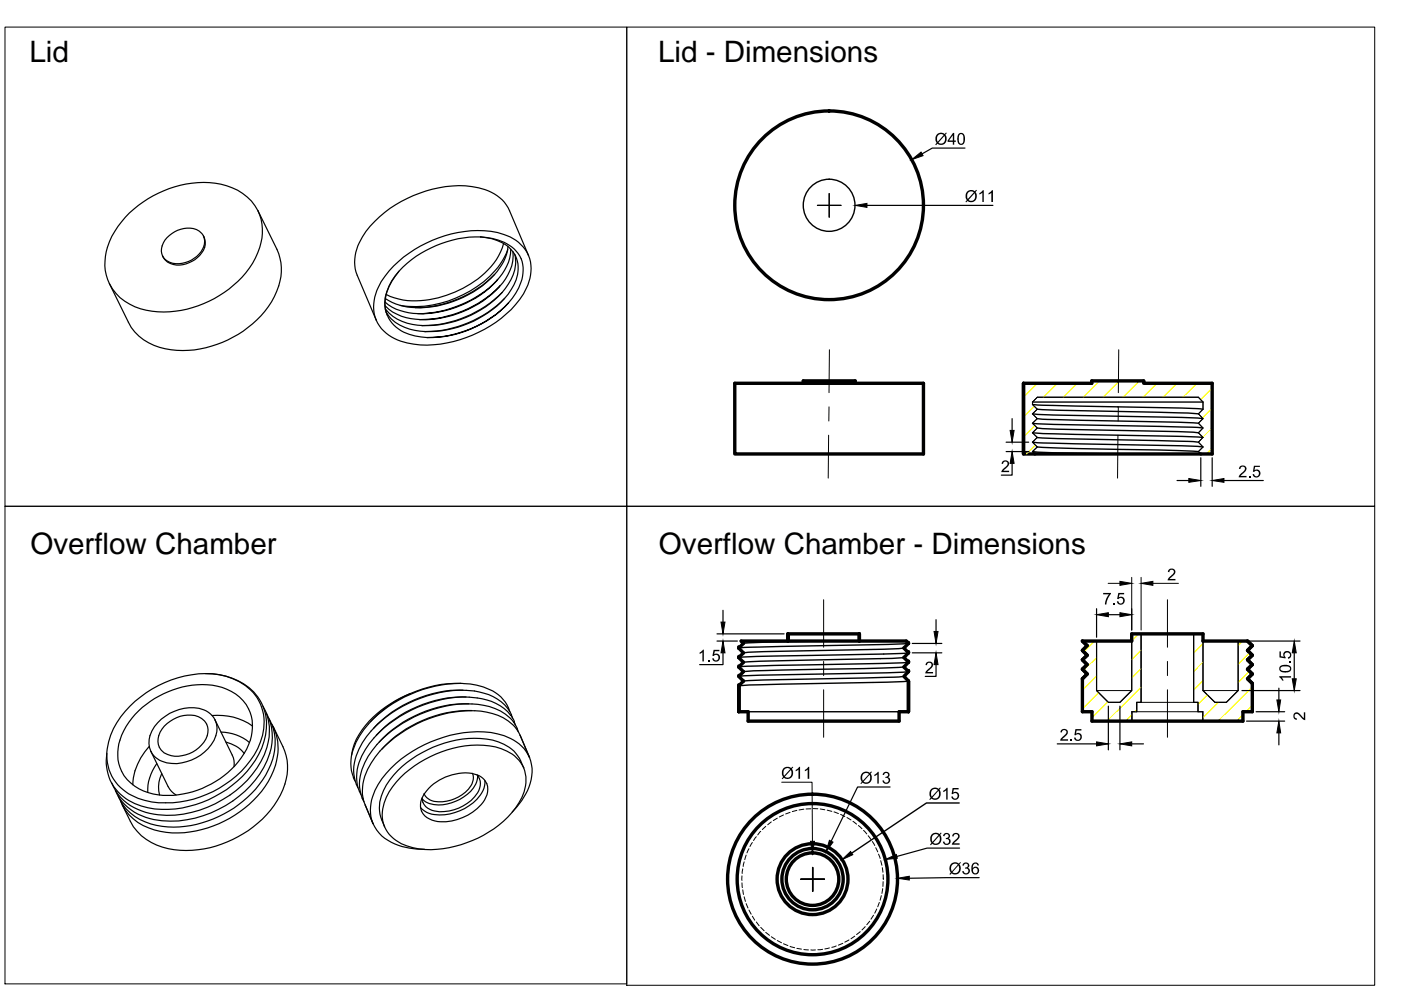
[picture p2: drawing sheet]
<svg xmlns="http://www.w3.org/2000/svg" width="297mm" height="210mm" viewBox="0 0 297 210" stroke-linecap="round" stroke-linejoin="round" font-family="sans-serif">
<defs><g id="words">
<g font-size="6.3">
<text x="6.3" y="13.1">Lid</text>
<text x="139.5" y="13.1">Lid - Dimensions</text>
<text x="6.4" y="117.5">Overflow Chamber</text>
<text x="139.7" y="117.5">Overflow Chamber - Dimensions</text>
</g>
</g></defs>
<!-- layer: 0 -->
<g fill="none" stroke="#000" stroke-width=".25">
<path d="M204.6 31.4h-6.9l-2.2 1.2M84.6 57.5a9.2 9.2 0 0 0-2.7 8.7l.2 .6M101.9 50.2h.1M101.9 50.2a23.4 23.4 0 0 0-17.3 7.3 10.2 10.2 0 0 0-2.9 7.5l.4 1.8M101.9 50.2a10.2 10.2 0 0 1 7.5 3 6.8 6.8 0 0 1 .6 7.8l-1.4 2.2-.8 1M102 50.2a8.5 8.5 0 0 1 7 3.5 6.9 6.9 0 0 1-.6 7.7l-1.4 1.9M104.9 58.2a24 24 0 0 1-16.8 7M104.9 58.2a22.5 22.5 0 0 1-16.8 7M105.5 59.2l-.2 .2M106.8 51.6a15.8 15.8 0 0 1-8.6 9.5 19.3 19.3 0 0 1-14.6 2l-1.7-.7M107.7 52.9a16.8 16.8 0 0 1-8 8.8 22.5 22.5 0 0 1-14.9 3.1M107.7 52.3a10.1 10.1 0 0 1-2.8 5.9"/>
<path d="M108.3 52.8a10.1 10.1 0 0 1-2.9 6.7M108.8 53.3a9.7 9.7 0 0 1-2.9 7.4M109.1 53.9a8.1 8.1 0 0 1-2 7.3l-.6 .8M173.3 43.5h5M175.8 41v5M183.8 43.5h26.7M81.6 64a11.1 11.1 0 0 0 7 2.5M81.7 64.8a10.4 10.4 0 0 0 7.4 3M81.7 63.3a12.1 12.1 0 0 0 6.4 1.9M81.9 66.2l.3 .5M82.1 66.8a7.6 7.6 0 0 0 5.9 4.4l2.6 .4M82.3 66.8a9.8 9.8 0 0 0 7.9 3.5"/>
<path d="M87.7 65.2h.3M88.6 66.5a24 24 0 0 0 16.8-7 22.5 22.5 0 0 1-16.8 7zM88.9 67.8h.2M89.1 67.8a24 24 0 0 0 16.8-7.1 22.5 22.5 0 0 1-16.8 7.1zM89.9 70.3h.3M90.6 71.6a23.9 23.9 0 0 0 17.2-7.4 23.3 23.3 0 0 1-17.2 7.4zM106 60.5l-.1 .2M106.5 62a24.1 24.1 0 0 1-17.1 7M106.5 62a22.1 22.1 0 0 1-19.1 6.8 9.1 9.1 0 0 1-5.7-3.3M107 63.3a22.5 22.5 0 0 1-16.8 7M107 63.3a24 24 0 0 1-16.8 7M213.3 93.8h4.8"/>
<path d="M213.3 95.7h4.8M214.6 98.2v2.5h-2.3M214.6 88.8v2.5M217 81.3h14.5v-.5h11v.5h14.5v15h-2.4M219.9 84.2h34.2M254.6 97.1v6M257 97.1v6M249.6 101.9h2.5M259.5 101.9h8.3M152 134.4h14.2M152 135.9h4.3M153.3 138.4v2.5h-5"/>
<path d="M153.3 129.4v2.5M193.4 136.4h6.3M193.4 138.4h6.3M198.5 131.4v2.5M229.5 135.9h3v10.5l2.5 2.5h2.4l2.5-2.5v-10.5M232.5 129.1v6M235 130.3h2.4M239.9 134.4h2v14.5h-.9v2h-1v2M239.9 129.1v4.5M241.9 134.4v14.5M253.1 134.4v14.5M263.3 135.9h12.3"/>
<path d="M264.5 135.9h-2v10.5l-2.5 2.5h-2.4l-2.5-2.5v-12h-2v14.5h.9v2h1M274.4 138.4v5.5M27.6 149.7a22.7 22.7 0 0 1 19-6.6 11.3 11.3 0 0 1 8.6 6.2 12 12 0 0 1-2.1 11.9 22.4 22.4 0 0 1-22.4 8.5 9.8 9.8 0 0 1-8.1-10.2 15.5 15.5 0 0 1 5-9.8zM31.6 158.3a12.2 12.2 0 0 0-3.4 8.1M43.6 142.8a13.1 13.1 0 0 1 11.5 5.6 10.8 10.8 0 0 1 .4 10.2 23 23 0 0 1-19.8 13 13 13 0 0 1-11.1-4.3 9.8 9.8 0 0 1-2-7.6M45 151.7a12.5 12.5 0 0 1 8.6 2.3M46.9 155.2a9.6 9.6 0 0 1 6 2.2M47.9 157.3a6.4 6.4 0 0 1 3.9 2.5M55.8 149.8a12.1 12.1 0 0 1-1.3 13 23.3 23.3 0 0 1-21.9 9.8 10.9 10.9 0 0 1-8.9-6.6M56.5 151.2a11.7 11.7 0 0 1-.6 11.5 23.3 23.3 0 0 1-21.6 11.3 11.3 11.3 0 0 1-9.8-6.4M57 152.4l.8 1.7M57.6 153.5l.3 .6"/>
<path d="M57.9 154.2a13.4 13.4 0 0 1-3 12.2 23.5 23.5 0 0 1-20.5 8.8 11.7 11.7 0 0 1-8.4-4.7M58 154.1a11.6 11.6 0 0 1-.5 10.4 23.1 23.1 0 0 1-22.3 12 11.6 11.6 0 0 1-9.3-5.9M87 147.1a22.4 22.4 0 0 0-11.4 9.6l-.8 2.2-.3 1.2M87 147.1a24.3 24.3 0 0 0-8.5 5.9M97.7 144.9h.5M97.7 144.9a24.3 24.3 0 0 0-10.7 2.2M97.7 144.9a27.2 27.2 0 0 0-20.6 9.8 11 11 0 0 0-2.6 8.7l.5 1.5M98.2 146.3a25.7 25.7 0 0 0-19 8.2M98.3 144.9a11.4 11.4 0 0 1 8.4 3.4l1.1 1.8M98.8 147.8a25.9 25.9 0 0 0-19 8.1M99.4 149.2a25.7 25.7 0 0 0-19 8.1M100 150.7a25.7 25.7 0 0 0-19 8.1"/>
<path d="M107.8 150.1l.3 .8M108.3 151.7a11 11 0 0 0-8.8-3.9 26.7 26.7 0 0 0-21.2 9.8 11 11 0 0 0-2.6 8.7l.5 1.5M108.3 151.6l.8 1.4M108.4 151.5l.3 .8M108.5 151.6a9 9 0 0 0-6.9-4.9 25.1 25.1 0 0 0-17.5 3.8 19.1 19.1 0 0 0-8.8 10.5l-.2 .7a7.9 7.9 0 0 0 .5 4.6M109 153l.3 .7M109.6 154.4l.3 .8M109.7 154.5a8 8 0 0 0-5.9-4.7 24.9 24.9 0 0 0-19.6 4.4 17.6 17.6 0 0 0-7.8 10.4 7.9 7.9 0 0 0 .4 4.6l.2 .1M198.5 140.9v2.5h-2.3M224.2 157.7h8.3M229.5 143.9v7h2v2M235 149.7v9.3"/>
<path d="M237.4 149.7v9.3M239.9 157.7h2.5M241 148.9v2M254 148.9v2M255 150.9v2M263.3 146.4h12.3M264.3 152.9h8.1M265.5 144.9v6h-2v2h-8.5v-2M266.3 150.9h6.1M271.1 145.9v2.5M271.1 155.4v2.5M25 168.7l1 1.8"/>
<path d="M25.6 169.8l.3 .8M33.2 161.9a9.8 9.8 0 0 0-1.9 6.1M34.3 164a6.4 6.4 0 0 0-.5 4.6M35.6 166.8a4.3 4.3 0 0 0 1.7 1.8M49.2 160.1a4.1 4.1 0 0 1 .4 2.4M74.9 164.9l.4 .7M75.5 166.3l.4 .7M76.2 167.7l.3 .7M76.8 169.2l.4 .8M112.3 160.6l-2-4.7a8.8 8.8 0 0 0-7.1-4.9 26.3 26.3 0 0 0-21.7 7.3 13.7 13.7 0 0 0-4.7 9.3 7.3 7.3 0 0 0 .6 3.1l1.7 3.9M188.7 166.9h-6.9l-5.6 11.4M203.5 179.8h-6.9l-6.5 1.8"/>
<path d="M169.8 186.4h5M172.3 183.9v5.1M207.6 186.1l-14.8 .1"/>
</g>
<!-- layer: section lines -->
<path d="M219.9 84.2l-1 1v.6l1 1-1 .9 1 1.1-1 .9 1 1-1 1.1 1 .9-1 1.1 1 1-1 .9 .5 .6-.5-.6 1-.9-1-1 1-1.1-1-.9 1-1.1-1-1 1-.9-1-1.1 1-.9-1-1v-.6zM219.9 84.2h34.2M254.1 84.2l1 1v1.6l-1 .9 1 1.1-1 .9 1 1-1 1.1 1 .9-1 1.1 1 1-1 .9 .5 .6-.5-.6 1-.9-1-1 1-1.1-1-.9 1-1.1-1-1 1-.9-1-1.1 1-.9v-1.6zM232.5 135.9v10.5l2.5 2.5h2.4l2.5-2.5v-10.5M255.1 135.9v10.5l2.5 2.5h2.4l2.5-2.5v-10.5" fill="none" stroke="#000" stroke-width=".21"/>
<!-- layer: Outlines -->
<g fill="none" stroke="#000" stroke-width=".72">
<path d="M155.8 81.3h40v15h-40zM170.3 81.3v-.5h11v.5M217 81.3h14.5v-.5h11v.5h14.5v15h-40zM217 81.3v15M157.6 136.4l-.5-.5h35.1l.4 .5-1 1 1 1-1 1M157.6 136.4l-1 1 1 1M157.6 138.4l-1 1 1 1M167 135.9v-1.5v1.5M167 134.4h15.2M182.2 135.9v-1.5v1.5M191.6 139.4l1 1-1 1 1 1-1 1 1 1M229.5 135.9l1 1-1 1 1 1-1 1 1 1-1 1 1 1-1 1"/>
<path d="M229.5 135.9h10.4v-1.5h15.2v1.5h9.4M264.5 135.9l1 1-1 1 1 1-1 1 1 1-1 1 1 1-1 1 1 1M156.6 150.9v-5.5v5.5M156.6 150.9h2v2h32v-2h2M157.6 140.4l-1 1 1 1M157.6 142.4l-1 1 1 1M157.6 144.4l-1 1M192.6 150.9v-6.5v6.5M229.5 143.9v7h2v2h32v-2h2v-6"/>
<circle cx="175.8" cy="43.5" r="20"/>
<circle cx="172.3" cy="186.4" r="18"/>
<circle cx="172.3" cy="186.4" r="7.5"/>
<circle cx="172.3" cy="186.4" r="6.5"/>
<circle cx="172.3" cy="186.4" r="5.6"/>
<circle cx="172.3" cy="186.4" r="16"/>
</g>
<!-- layer: 0 -->
<g fill="none" stroke="#ff0" stroke-width=".25">
<path d="M219.3 86.1l-2.3 2.3M219.4 90.2l-2.4 2.5M219.5 94.3l-1.9 2M220 81.3l-3 2.9M224.2 81.3l-3 2.9M228.4 81.3l-3 2.9M233.1 80.8l-3.4 3.4M237.4 80.8l-3.6 3.4M241.6 80.8l-3.5 3.4M245.3 81.3l-3 2.9M249.6 81.3l-3.1 2.9M253.8 81.3l-3 2.9"/>
<path d="M257 82.3l-2.4 2.4M257 86.5l-2.1 2.1M257 90.7l-2 2M257 95l-1.3 1.3M232.1 135.9l-2.3 2.3M232.5 139.4l-2.8 2.7M241.4 134.4l-1.5 1.5M241.9 137.8l-2 2.1M253.2 134.4l-.1 .1M255.1 136.5l-2 2M263.5 135.9l-1 1M265 138.4l-2.5 2.4"/>
<path d="M232.5 143.3l-3 3M232.9 146.8l-3.4 3.5M234.9 148.8l-3.4 3.4M240 151.5l-1.4 1.4M241 150.5l-.4 .4M241.9 141.8l-2 1.9M241.9 145.7l-7.2 7.2M255.1 140.4l-2 2M255.1 144.3l-2 2M256 147.3l-2 2M258.3 148.9l-3.3 3.3M263.5 151.6l-1.3 1.3"/>
<path d="M264.9 142.3l-2.4 2.4M265.5 145.7l-7.3 7.2M265.5 149.5l-1.3 1.4"/>
</g>
<!-- layer: Inner lines -->
<g fill="none" stroke="#000" stroke-width=".3">
<path d="M218.9 89.8l33.9 .8 2.3 .1M218.9 85.8l9.1 .3 22.6 .4 4.5 .3M218.9 91.8l2.3 .1 33.9 .8M218.9 93.8l9.1 .3 22.6 .4 4.5 .3M218.9 95.7l4.5 .3 13.6 .3M218.9 87.7l4.5 .3 27.2 .5 4.5 .3M218.9 85.2h36.2M219.9 94.8l34.2 .9M219.9 92.8l32 .8 2.2 .2M219.9 86.8l32 .8 2.2 .1M219.9 90.7l4.3 .3 25.6 .5 4.3 .3M219.9 88.8l2.1 .1 32.1 .8"/>
<path d="M174.6 135.9l-17 .5M191.6 137.4l-4.2 .3-25.5 .5-4.3 .2M191.6 139.4l-2.5 .2-27.9 .6-3.6 .2M192.6 138.4l-5.2 .3-27 .5-3.8 .2M192.6 136.4l-33.7 .8-2.3 .2M158.6 150.9h32M191.6 141.4l-8.5 .4-23.3 .4-2.2 .2M191.6 143.4l-2.1 .2-31.9 .8M192.6 140.4l-5.2 .3-23.1 .4-7.7 .3M192.6 144.4l-33.7 .8-2.3 .2M192.6 142.4l-4.5 .2-27 .6-4.5 .2M231.5 152.9h8.5"/>
<path d="M203.4 170.3h-7l-15.8 10.6M169.8 186.4h5M172.3 183.9v5.1"/>
<circle cx="175.8" cy="43.5" r="5.5"/>
</g>
<!-- layer: 0 -->
<g fill="#000">
<path d="M207.6 41l.8-.7h.2v2.5h-.3v-1.9l-.7 .4zM209.6 41l.7-.7h.2v2.5h-.3v-1.9l-.6 .4zM212.6 97.8l.8-.2 .5 .3 .1 .6-.2 .2-1.1 1.1h1.3v.3h-1.7l.2-.5 1.1-1.1v-.5l-.3-.1h-.4l-.2 .5-.4-.1zM262.8 98.9l.7-.2 .7 .3 .1 .5-.2 .4-1 1h1.2v.3h-1.7l.2-.5 1.1-1.2v-.4l-.4-.2-.4 .1-.1 .4h-.3zM264.8 100.9h.3v.3h-.3zM265.9 98.7h1.2v.3h-1l-.1 .7 .7-.1 .3 .1 .3 .5-.1 .5-.4 .5h-.6l-.5-.3-.1-.4h.3l.2 .4a.55 .55 0 0 0 .7-.2 .55 .55 0 0 0-.1-.8 .55 .55 0 0 0-.8 .2l-.3-.1zM151.3 137.8h1.2v.3h-.9l-.2 .7 .3-.2h.5l.5 .6-.2 .8-.5 .3-.7-.1-.3-.5 .3-.1 .3 .4h.3l.4-.4v-.5l-.3-.2-1 .2zM233.9 125.7h1.6l-.6 1.2-.3 1.3h-.3l.1-.7 .7-1.5h-1.2zM236 127.8h.3v.4h-.3zM237.1 125.7h1.2v.3h-.9l-.2 .6 .7-.1 .5 .4v.8l-.5 .5h-.6l-.5-.5v-.2h.3l.2 .4 .4 .1 .4-.4v-.6l-.2-.2h-.5l-.2 .2h-.3zM271.3 138.1h.3v1l.6 .2-.1-.3 .1-.7 .4-.3h.6l.5 .5v.7l-.2 .4-.4 .1v-.4l.3-.1 .1-.4-.2-.4-.5-.1-.3 .2-.2 .3 .3 .5-.1 .3-1.2-.2zM148.3 138.3l.9-.6v2.5h-.3v-1.9l-.6 .4z"/>
<path d="M150.2 139.9h.3v.3h-.3zM196.4 140.5l.4-.2h.5l.4 .2 .1 .3-.1 .5-1.1 1.2h1.2v.3h-1.6l.2-.6 .8-.7 .3-.5-.2-.4-.4-.1-.3 .2v.3h-.4zM224.9 154.9l.6-.4 .5 .1 .3 .2v.8l-1.1 1.1h1.2v.3h-1.6l.2-.5 1.1-1.2v-.3l-.3-.2-.5 .1-.2 .4h-.3zM226.9 156.7h.4v.3h-.4zM228 154.6h1.3v.3h-1l-.2 .7 .4-.2 .5 .1 .4 .5-.2 .7-.4 .4-.8-.1-.3-.5 .3-.1 .3 .4h.4l.4-.4-.1-.5-.3-.2-.9 .2zM271.2 143.4h2.5v.3h-1.9l.4 .6h-.3l-.7-.7zM273.4 140.1h.3v.4h-.3zM274.3 151.3l.4-.3 .5 .1 1.2 1.2v-1.3h.3v1.7l-.5-.2-.9-1-.4-.2a.49 .49 0 0 0-.4 .5 .49 .49 0 0 0 .5 .5v.3l-.7-.3-.1-.5zM185.4 164.3l.7-.7h.2v2.5h-.3v-1.9l-.6 .4zM187.2 163.9l.3-.2 .6-.1 .5 .5v.4l-.3 .3 .4 .3v.5l-.4 .5h-.8l-.4-.6h.3l.3 .4 .6-.2v-.6l-.3-.2-.3 .1v-.3l.6-.2v-.3l-.3-.3h-.3l-.2 .4h-.4zM200.1 176.9l.4-.3h.5l.3 .3 .1 .5-.3 .3 .4 .3v.5l-.1 .4-.4 .2h-.6l-.4-.3-.1-.3 .3-.1 .2 .4 .5 .1 .3-.4a.5 .5 0 0 0-.7-.6v-.2l.4-.1a.42 .42 0 0 0-.1-.7 .42 .42 0 0 0-.6 .4l-.3-.1zM202 176.9l.5-.3h.4l.5 .4-.1 .7-1.1 1.1h1.3v.3h-1.7l.2-.5 1-.9 .2-.3-.1-.4-.3-.1h-.4l-.2 .5-.3-.1z"/>
<path d="M204.3 183l.7-.1 .4 .2 .1 .5-.3 .4 .4 .3 .1 .3-.4 .7-.8 .1-.4-.3-.1-.4h.3l.3 .5 .6-.2 .1-.6-.2-.2h-.5v-.3l.6-.2a.43 .43 0 0 0-.4-.6 .43 .43 0 0 0-.5 .4h-.3z"/>
<path d="M198.6 28.6l.7-.5 .6 .1 .4 .2 .3-.3 .1 .1-.3 .4 .3 .5v.6l-.4 .8-.5 .2h-.6l-.4-.2-.3 .3-.2-.2 .3-.3-.3-.5v-.7zM198.9 28.6l-.2 .5 .1 1 1.3-1.5-.8-.2zM200.2 28.8l-1.2 1.5 .6 .2 .6-.4 .2-.4z"/>
<path d="M202.1 28.2h.2v1.6h.3v.3h-.3v.6h-.3v-.6h-1.1v-.3zM202 28.7l-.8 1.1h.8z"/>
<path d="M203.2 28.4l.4-.2h.5l.5 .7v1.1l-.2 .4-.4 .3-.6-.1-.4-.5-.1-.9zM203.5 28.5l-.2 .5v1.1l.3 .4h.3l.4-.5v-1.1l-.3-.4z"/>
<path d="M205 40.7l.7-.4h.6l.3 .2 .4-.3 .1 .2-.3 .3 .3 .6v.6l-.5 .8-.4 .2h-.5l-.6-.3-.2 .3-.2-.1 .3-.4-.3-.5v-.6zM205.3 40.8l-.2 .5 .1 .9 1.3-1.4-.8-.2zM206.6 41l-1.2 1.4 .8 .2 .4-.3 .2-.4z"/>
<path d="M271.4 141.3l.5-.3h1.2l.6 .4 .1 .6-.3 .4-.3 .1h-1.4l-.6-.5zM271.7 141.4l-.2 .5 .4 .3h1.2l.4-.3v-.4l-.5-.2z"/>
<path d="M182.7 164l.7-.4h.7l.3 .3 .3-.3 .2 .1-.3 .3 .2 .5v.8l-.2 .5-.7 .4-.7-.1-.3-.2-.3 .3-.2-.1 .4-.3-.3-.6v-.6zM183.1 164l-.3 .6 .1 .9 1.3-1.4-.3-.2zM184.4 164.3l-1.3 1.5 .8 .1 .4-.3 .2-.4z"/>
<path d="M197.6 176.9l.6-.3h.6l.4 .3 .3-.4 .1 .1-.3 .4 .3 .4v.7l-.3 .7-.6 .3h-.6l-.4-.2-.3 .3-.2-.1 .3-.4-.3-.4v-.8zM197.8 177.1l-.2 .4 .1 1 1.3-1.4-.4-.2zM199.1 177.2l-1.2 1.5 .1 .1 .5 .1 .6-.4 .2-.4z"/>
<path d="M201.6 183.2l.7-.4 .6 .1 .4 .2 .3-.3 .2 .1-.4 .3 .3 .7v.6l-.5 .7-1 .2-.4-.2-.3 .3-.2-.2 .3-.3-.3-.5v-.6zM201.9 183.3l-.3 .7 .2 .8 1.3-1.5-.4-.2h-.4zM203.2 183.5l-1.3 1.4 .6 .3 .6-.3 .3-.6z"/>
<path d="M206.2 183.2l.3-.3h.6l.4 .3 .1 .3h-.4l-.1-.3-.4-.1-.3 .2-.2 .5v.3l.5-.3h.3l.4 .2 .2 .6-.4 .7-.6 .1-.5-.4-.1-1.3zM206.5 184.1l-.2 .3v.5l.3 .3h.3l.3-.3v-.6l-.3-.3z"/>
</g>
<g fill="#000" stroke="#000" stroke-width=".21">
<path d="M193.3 33.9l2-1.7 .4 .8zM181.3 43.5l2.5-.4v.9zM214.2 91.3h.8l-.4 2.5zM214.6 95.7l.4 2.5h-.8zM252.1 101.5l2.5 .4-2.5 .4zM257 101.9l2.5-.4v.8zM152.9 131.9h.8l-.4 2.5zM153.3 135.9l.4 2.5h-.8zM198 133.9h.9l-.4 2.5zM232.5 130.3l2.5-.4v.9zM237.4 129.9l2.5 .4-2.5 .5zM274.4 135.9l.4 2.5h-.8z"/>
<path d="M198.5 138.4l.4 2.5h-.9zM232.5 157.3l2.5 .4-2.5 .4zM237.4 157.7l2.5-.4v.8zM270.7 148.4h.8l-.4 2.5zM271.1 152.9l.4 2.5h-.8zM274 143.9h.8l-.4 2.5zM175.9 178.2l.7 .3-1.5 2.1zM187.7 182.2l2.3-1 .2 .8zM190.3 186.2l2.5-.4v.8z"/>
</g>
<!-- layer: 3.Center -->
<path d="M175.9 74.2l-.1 9.1M237.2 74.2l-.1 9.1M175.7 92.3l-.1 9.1M175.8 86.3l-.1 3M237 92.3l-.1 9.1M237.1 86.3v3M174.6 127.2v10M247.5 127.2v10M174.6 140.2v3M174.6 146.2v10.1M247.5 140.2v3M247.5 146.2v10.1" fill="none" stroke="#000" stroke-width=".21"/>
<!-- layer: Outlines -->
<g fill="#000">
<circle cx="156.6" cy="139.4" r=".36"/>
<circle cx="156.6" cy="137.4" r=".36"/>
<circle cx="192.6" cy="136.4" r=".36"/>
<circle cx="192.6" cy="138.4" r=".36"/>
<circle cx="156.6" cy="143.4" r=".36"/>
<circle cx="156.6" cy="145.4" r=".36"/>
<circle cx="156.6" cy="141.4" r=".36"/>
<circle cx="192.6" cy="140.4" r=".36"/>
<circle cx="192.6" cy="142.4" r=".36"/>
</g>
<!-- layer: 5.Thin line -->
<path d="M232.5 146.4h7.4M240 150.9h15M241 148.9h13M255.1 146.4h7.4" fill="none" stroke="#000" stroke-width=".21"/>
<!-- layer: Inner lines -->
<g fill="#000">
<path d="M200 167.7l.7-.7h.2v2.5h-.3v-1.9l-.6 .4zM202 167.1h1.2v.3h-1l-.1 .6 .3-.1h.5l.3 .3 .2 .4-.2 .6-.5 .4-.6-.1-.4-.4v-.2h.3l.1 .3 .5 .1 .4-.4v-.5l-.3-.2-.9 .1z"/>
<path d="M197.3 167.4l.8-.4h.6l.3 .2 .3-.3 .2 .2-.3 .3 .2 .6v.6l-.3 .7-.6 .3h-.5l-.5-.3-.3 .3-.2-.1 .3-.4-.2-.5v-.6zM197.7 167.4l-.3 .6 .1 .9 1.3-1.4-.3-.2zM199 167.7l-1.3 1.4 .8 .2 .4-.3 .2-.4z"/>
</g>
<path d="M178.5 182.3l1.8-1.8 .5 .7z" fill="#000" stroke="#000" stroke-width=".21"/>
<!-- layer: Dimensions -->
<path d="M235 123.7h2.4M239.9 122.4v11.2M241.9 122.4v11.2M244.4 123.7h5.5M165.7 165.8h6.5l.1 12.6M169.8 186.4h5M172.3 183.9v5.1" fill="none" stroke="#000" stroke-width=".21"/>
<g fill="#000">
<path d="M247.9 120.7l.8-.1 .4 .3 .1 .5-.1 .3-1.1 1.1h1.2v.2h-1.6l.2-.5 1.1-1.1v-.3l-.4-.3a.45 .45 0 0 0-.6 .5h-.3zM168.7 163.2l.7-.6h.2v2.5h-.3v-1.9l-.5 .3zM170.6 163.2l.8-.6h.2v2.5h-.4v-1.9l-.5 .3z"/>
<path d="M166 163l.7-.4h.6l.4 .2 .3-.3 .2 .2-.3 .3 .2 .6v.6l-.4 .8-.6 .2-.9-.3-.3 .3-.2-.1 .3-.4-.2-.5v-.6zM166.3 163.1l-.2 .5 .1 .9 1.3-1.4-.7-.3zM167.7 163.3l-1.3 1.4 .8 .2 .4-.2 .2-.5z"/>
</g>
<path d="M237.4 123.3l2.5 .4-2.5 .4zM241.9 123.7l2.5-.4v.8zM171.8 178.4h.9l-.4 2.5z" fill="#000" stroke="#000" stroke-width=".21"/>
<!-- layer: hidden lines -->
<g fill="none" stroke="#000" stroke-width=".21">
<path d="M158.8 179.9l-.4 .9M159.5 178.6l-.5 .9M160.4 177.4l-.6 .8M161.3 176.3l-.6 .7M162.3 175.2l-.7 .7M163.5 174.3l-.7 .6M164.8 173.5l-.8 .5M166.1 172.8l-.9 .4M167.5 172.2l-.9 .4M169 171.8l-1 .3M170.4 171.6l-1 .1M171.9 171.5h-1"/>
<path d="M172.4 171.4l1 .1M173.9 171.5l1 .2M175.4 171.8l1 .2M176.8 172.2l1 .3M178.2 172.7l.9 .4M179.6 173.3l.8 .5M180.8 174.1l.8 .6M182 175l.8 .7M183.1 176.1l.7 .7M184.1 177.2l.6 .8M185 178.4l.5 .9M185.7 179.7l.4 .9"/>
<path d="M157.3 185.7v1M157.3 187.2l.1 1M157.5 184.2l-.1 1M157.5 188.7l.1 .9M157.8 182.7l-.2 1M157.8 190.1l.2 1M158.2 181.3l-.3 1M158.2 191.6l.4 .9M158.8 192.9l.5 .9M159.5 194.3l.5 .8M160.4 195.5l.6 .8M161.3 196.6l.7 .7"/>
<path d="M162.3 197.7l.9 .6M163.5 198.6l.9 .6M164.8 199.4l.9 .5M180 199.3l-.9 .5M181.2 198.5l-.8 .5M182.4 197.5l-.8 .6M183.4 196.5l-.6 .7M184.4 195.3l-.6 .8M185.2 194l-.5 .9M185.9 192.7l-.4 .9M186.3 181.1l.3 .9M186.4 191.3l-.3 1"/>
<path d="M186.7 182.5l.3 1M186.9 189.9l-.3 1M187.1 184l.1 .9M187.2 188.4l-.2 1M187.2 185.4l.1 1M187.2 186.9v1M187.3 186.4h.1M166.1 200.1l.9 .4M167.5 200.6l1 .3M169 201.1l.9 .1M170.4 201.3l1 .1M171.9 201.4h1"/>
<path d="M174.4 201.3l-1 .1M175.9 201l-1 .2M177.3 200.6l-.9 .3M178.7 200l-.9 .4"/>
</g>
<!-- layer: 02___PRT_ALL_AXES -->
<g fill="none" stroke="#000" stroke-width=".25">
<path d="M43.1 50a3.6 3.6 0 0 0-4.2-1.5 5.6 5.6 0 0 0-4.7 4.7l.3 1.1M43.1 50a3.4 3.4 0 0 1-.8 4.2 5.7 5.7 0 0 1-6.8 1.4l-.7-.8-.3-.5M43.1 50a4.3 4.3 0 0 1-2.5 5.1 4.7 4.7 0 0 1-6-.5l-.1-.3M54.7 44.7l4 8.2a11.1 11.1 0 0 1-.5 10 22.5 22.5 0 0 1-19.5 11.4 12.7 12.7 0 0 1-10.9-4.9l-4.6-9.3M54.7 44.7a11.8 11.8 0 0 0-10.3-6 22.8 22.8 0 0 0-20.7 11.4 11.3 11.3 0 0 0-.5 10M54.7 44.7a11.1 11.1 0 0 1-.6 10 22.5 22.5 0 0 1-23.1 11.1 11 11 0 0 1-7.8-5.7M112.1 54.2l-4.1-9.5a9.3 9.3 0 0 0-7.9-5.1 25.7 25.7 0 0 0-19.6 6.4 13.5 13.5 0 0 0-5.3 8.9v1.4l.3 1.4 4.3 10.1M112.1 54.2a9.1 9.1 0 0 1-1.1 8.1 24.6 24.6 0 0 1-14.9 10.1 18.1 18.1 0 0 1-13.1-1l-2.1-1.7-1.1-1.9M112.1 54.2a8.7 8.7 0 0 0-6.6-4.9 25.2 25.2 0 0 0-24.7 10.4 9.3 9.3 0 0 0-1 8.1M28.7 151.5a19.5 19.5 0 0 1 17.4-6 8.7 8.7 0 0 1 7.4 8.9 14.4 14.4 0 0 1-6 10.1 19 19 0 0 1-15 3.8 8.7 8.7 0 0 1-7.5-8.9 12.8 12.8 0 0 1 3.7-7.9zM32 159.3l3.6 7.5M34.8 154a6.9 6.9 0 0 1 7.3-2 3.3 3.3 0 0 1 1.1 5.4 6.9 6.9 0 0 1-7.7 2.6 3.3 3.3 0 0 1-1.1-5.5z"/>
<path d="M45.6 152.6a5.2 5.2 0 0 0-5.5-2.5 9.7 9.7 0 0 0-8.3 5.9 4.6 4.6 0 0 0 .2 3.3M45.6 152.6a5.3 5.3 0 0 1-1.5 6.1 9.5 9.5 0 0 1-9.8 2.7l-1.3-.8-1-1.3M45.6 152.6l3.6 7.5M58 154.1a20.8 20.8 0 0 1 2.9 7.1 14 14 0 0 1-3.5 10.6 23.4 23.4 0 0 1-21.7 8.1 11.4 11.4 0 0 1-8.1-5.8l-1.7-3.5M110.3 155.9l2 4.7M77.4 170.7l1.7 3.9M79.1 174.6a9 9 0 0 0 6.1 4.9l3.2 .5 1.6 .1M89.9 168.3a3.5 3.5 0 0 0 3.9 1.7 7.4 7.4 0 0 0 6.4-4.2 2.31 2.31 0 0 0 0-1.8 3.5 3.5 0 0 1 2.5 5.6 10.7 10.7 0 0 1-11.1 4.3 3.5 3.5 0 0 1-1.7-5.6zM90 168.3h-.1M100.2 164a10.9 10.9 0 0 0-10.2 4.3M101.1 164.3a3.3 3.3 0 0 1-.5 4.6 9.3 9.3 0 0 1-9 2.9 2.83 2.83 0 0 1-2.1-2.6M101.3 164.4a5.2 5.2 0 0 1-3 4.6 8.1 8.1 0 0 1-8.1 1l-.7-.6"/>
<path d="M102.8 165.5a5.5 5.5 0 0 1-2.5 4.7 10.2 10.2 0 0 1-9.8 2l-1.3-1M111 162.8a8.1 8.1 0 0 1-1 7.4 21.9 21.9 0 0 1-13.5 9.2 17.1 17.1 0 0 1-11.4-.5l-1.6-1.1-.9-.9-1.1-1.6M111 162.8a8.2 8.2 0 0 0-6.6-5.9 23 23 0 0 0-22.5 9.5 8.3 8.3 0 0 0-.4 8.9M111 162.8a8.3 8.3 0 0 0-6-4.4 23 23 0 0 0-22.5 9.5 8.2 8.2 0 0 0-1 7.4M112.3 160.6a9.6 9.6 0 0 1-1.7 9.1l-2 2.5M112.3 160.6a9 9 0 0 0-6.8-5 25.8 25.8 0 0 0-20.5 5.3 16.2 16.2 0 0 0-6.3 9.4l-.1 2.2 .5 2.1"/>
</g>
<!-- layer: 0 -->
<path d="M1.1 5.7h131.8v101.6h-131.8zM132.9 5.7h158.6v101.6h-158.6zM1.1 107.3h131.8v101.3h-131.8zM132.9 107.3h158.6v101.6h-158.6z" fill="none" stroke="#000" stroke-width=".21"/>
<use href="#words"/>
</svg>
